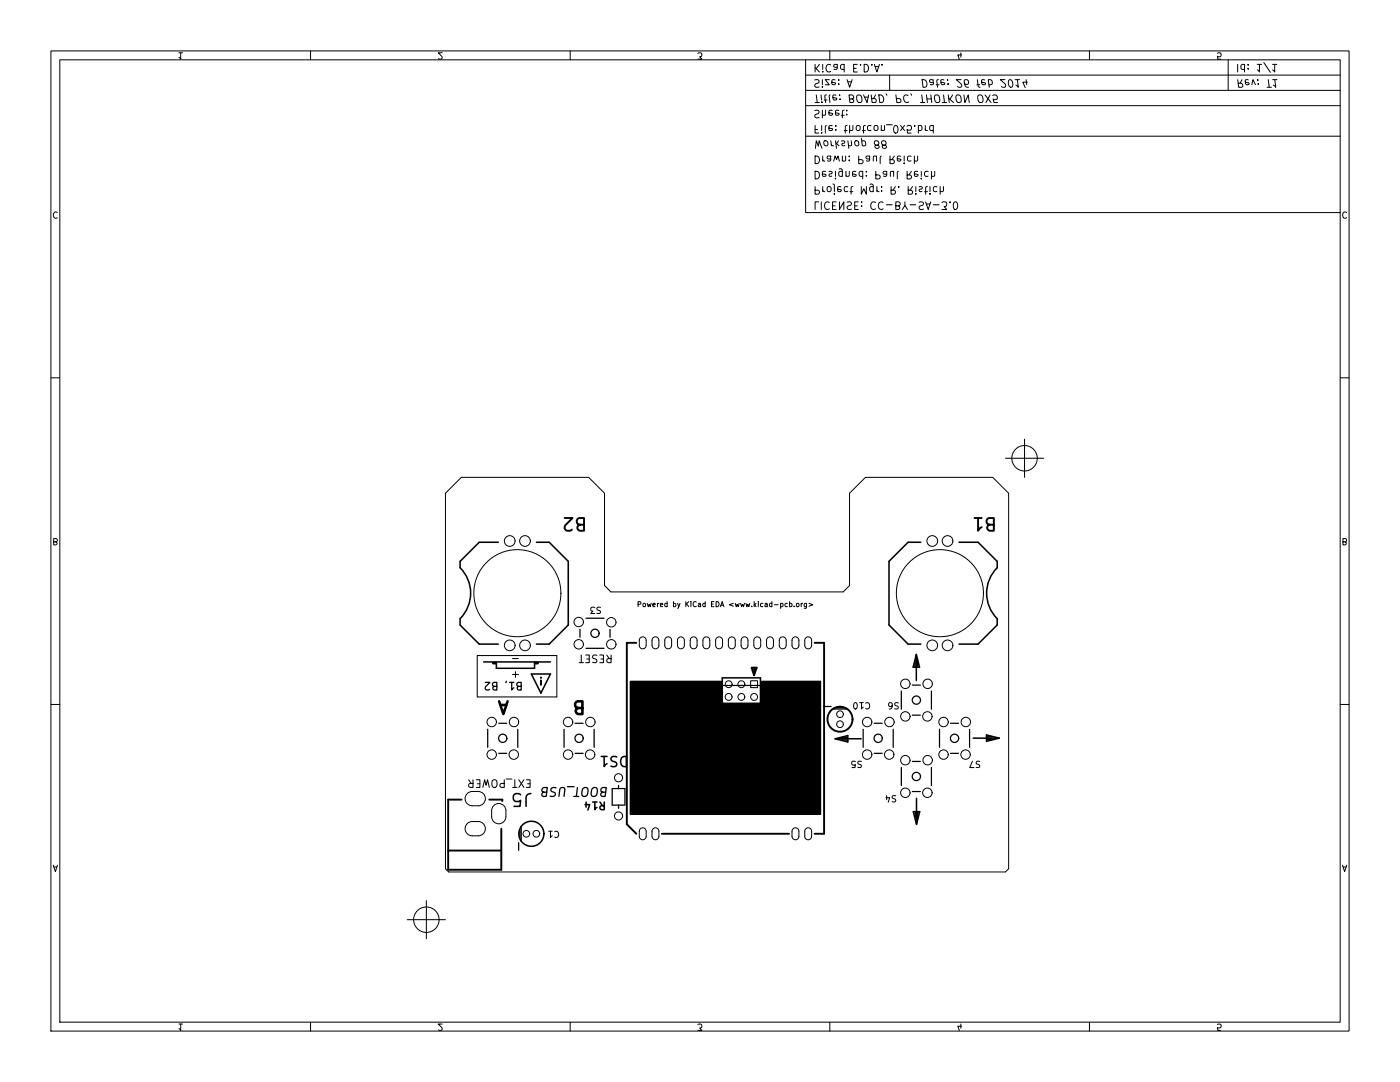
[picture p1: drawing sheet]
<svg xmlns="http://www.w3.org/2000/svg" width="279mm" height="216mm" viewBox="0 0 279 216" stroke-linecap="round" stroke-linejoin="round" font-family="sans-serif">
<g fill="none" stroke="#000" stroke-width=".2">
<path d="M10.2 10.2h259v195.5h-259zM11.9 11.9h255.6v192.1h-255.6zM35.7 10.5h.7M36.1 10.5v1.3l-.4-.4M62 10.2v1.7M88.2 10.5h-.7l.7 .9-.2 .4-.5-.1M113.8 10.2v1.7M139.3 10.7l.5-.2 .3 .3-.1 .4-.4 .1 .5 .5h-.8M160.8 11.9v30.5h106.7M160.8 15h106.7M160.8 18h106.7M162.6 16l.6-.1 .2 .1v.5l-.7 .3-.1 .3 .3 .3 .6-.1"/>
<path d="M162.7 12.8v1.6M162.7 13.5l.8 .9M162.9 18.9l.2 1.6M163.5 12.8l-.6 .9M163.8 18.9l.2 1.1M164.1 17.3v.1M164.1 15.9v1M164.2 14.2v.2M164.2 12.8v1.1M164.5 20h.6M164.9 18.9l-.3 .3 .2 1.3M165.5 15.9h-.8l.8 1h-.8"/>
<path d="M165.6 10.2v1.7M165.7 18.9l-.2 .3 .1 1.3M165.8 13a.61 .61 0 0 0-.8 0 .61 .61 0 0 0-.2 .7 .57 .57 0 0 0 .3 .6 .57 .57 0 0 0 .7-.1M166.7 16l-.5-.1-.2 .2 .1 .7h.6v-.3l-.7-.1M166.8 19l-.4-.1-.2 .3 .2 .7h.5l.1-.3-.8-.2M167.1 12.8l-.1 1h-.6M167.1 12.9l-.5-.1-.2 .3v.3l.7 .1M167.4 15.9v.1M167.4 16.7v.1M167.5 18.9l.1 .2M167.6 19.7l.1 .2M168.5 12.9l-.5-.1-.3 .3 .2 .7h.6"/>
<path d="M168.5 12.8v1.6M169.1 15.9l.5 1.5 .5-1.5M169.2 16.3h.7M169.5 19.7l.7 .1 .2 .2-.1 .3-.2 .2h-.5l-.2-1.6h.6l.3 .2 .1 .3-.4 .3M170.4 13.6h.5M171.1 12.8h-.7v1.6h.7M171.1 19a.55 .55 0 0 1 .9 .4v.6l-.1 .4a.55 .55 0 0 1-.9-.4v-.6zM171.7 12.8v.2M172.3 18.9l.7 1.6 .4-1.6M172.5 12.8a.77 .77 0 0 1 .8 .8 .77 .77 0 0 1-.8 .8zM172.5 19.4h.8M173.9 18.9l.2 1.6h.5l.2-.2 .1-.3-.2-.3h-.7"/>
<path d="M174 12.8v.2M174.5 12.8l.5 1.6 .5-1.6M174.6 13.3h.8M174.7 18.9l-.4 .8M175.4 18.9a.82 .82 0 0 1 .9 .6 .82 .82 0 0 1-.4 1h-.3zM176 12.8v.2M176.8 18.7l.2 .3M177.5 15v3M178.8 18.9l.2 1.6h.6l.2-.2v-.3l-.2-.3h-.7M181.2 19.1a.56 .56 0 0 0-.7 0 .56 .56 0 0 0-.1 .7l.3 .6 .4 .1 .3-.2M181.7 18.7l.2 .3M184 18.9l.1 1.6"/>
<path d="M184 15.9a.82 .82 0 0 1 .9 .5 .82 .82 0 0 1-.3 1h-.4zM184.9 18.9l.2 1.6M185 19.7h.9M185.8 18.9l.2 1.6M186.2 15.9v.9h-.5M186.2 16l-.5-.1-.2 .2 .1 .3 .7 .1M186.6 19a.55 .55 0 0 1 .9 .4l.1 .6-.2 .4a.55 .55 0 0 1-.9-.4v-.6zM186.8 16.9h.6M187.3 15.9l-.3 .2 .1 1.3M188.3 18.9l.2 1.6M188.4 16h-.6v.7l.3 .2 .4-.1v-.3l-.7-.1M189.1 15.9v.1"/>
<path d="M189.2 16.7v.1M189.2 18.9l.2 1.6M189.3 19.6l1 .9M190.1 18.9l-.5 .9M190.9 19a.55 .55 0 0 1 .9 .4v.6l-.1 .4a.55 .55 0 0 1-.9-.4v-.6zM191.8 10.5v.9M191.8 15.9h-1l1.1 1.1v.3l-.2 .1-.6-.1M191.9 11h-.7l.3 .9M192.4 18.9l.2 1.6 .6-1.6 .2 1.6M192.5 16.5l.3 .3h.3l.2-.3-.2-.5-.4-.1-.2 .1a1.12 1.12 0 0 0 .5 1.4h.3M195 16.9h.5M195.1 15.9l.1 1.3 .4 .2"/>
<path d="M195.3 19a.55 .55 0 0 1 .8 .4l.1 .6-.2 .4a.55 .55 0 0 1-.8-.4l-.1-.6zM196.5 16h-.6l.1 .7 .2 .2 .4-.1 .1-.3-.8-.1M196.6 18.9l1.2 1.6M197.2 15.9l.2 1.5M197.2 16l.5-.1 .3 .3-.1 .6h-.6M197.6 18.9l-.8 1.6M198.1 19.1l.2-.2 .6 .2 .2 .5-.2 .2-.5 .1-.2-.2 .2 .8h.7M200.6 15.9h-1l1.1 1.1v.3l-.2 .1-.6-.1M201.4 16l.1-.1a.91 .91 0 0 1 .3 1.5 .9 .9 0 0 1-.4-1.4zM202.6 15.9h.9M203 15.9l.2 1.5-.5-.4M204.8 15.9l.1 1"/>
<path d="M205.1 16.4h-1l.5 1.1M217.4 10.2v1.7M243 10.7l.2-.2 .4 .2 .1 .4-.1 .2h-.4l-.2-.1v.6h.6M245.1 11.9v6.1M247 12.8v1.6M247 15.9l.2 1.5h.6l.2-.1v-.4l-.2-.2-.7-.1M247.9 15.9l-.4 .7M248.4 12.9l-.5-.1-.2 .3 .1 .7h.6M248.4 12.8v1.6M249.1 12.8v.2M249.1 13.6v.2M249.1 16l-.4-.1-.2 .2 .2 .7h.5l.1-.3-.8-.1"/>
<path d="M249.8 16.9l.3-1 .5 1M250.9 12.8h.9M251 15.9v.1M251.1 16.7v.1M251.4 12.8v1.6l-.5-.5M252.2 12.5l1.3 1.9M252.9 17.4h.8M253.1 15.9l.2 1.5M254 12.8h.8M254 15.9h.9M254.4 12.8v1.6l-.4-.5M254.4 15.9l.2 1.5-.5-.4"/>
<path d="M160.8 27.2h106.7M160.8 21.1h106.7M162.6 22.1l.6-.1 .2 .1v.5l-.7 .3-.1 .3 .3 .3 .6-.1M162.7 20.5h.8M162.7 25v1.6h.7M162.7 31.1a.77 .77 0 0 1 .8 .8 .77 .77 0 0 1-.8 .8zM162.7 34.2a.77 .77 0 0 1 .8 .7 .77 .77 0 0 1-.8 .8zM162.7 37.2v1.6h.5l.3-.2v-.4l-.1-.2h-.7M162.7 25.8h.5M162.7 29.6l.2-1.5 .4 1.1 .2-1.1 .5 1.5M164 26.4v.2M164 25v1.1"/>
<path d="M164 20.3v.2M164.1 22v1.5M164.2 31.9l.1 .2h.3M164.2 38l.1 .2h.3M164.2 31.1v1M164.2 37.2v1M164.5 28.2l.4-.1 .2 .1 .1 .6-.1 .2-.3 .1-.3-.1-.1-.6zM164.8 22l-.1 .9-.4 .1-.2-.1M164.8 34.3l-.5-.1-.2 .2 .1 .7h.6v-.3l-.7-.1M164.9 25l-.2 .3v1.3M165.2 37.3l.4-.1 .3 .3v.5l-.3 .2h-.4l-.1-.2zM165.4 34.3h.6v.3l-.6 .3 .2 .3 .4-.1"/>
<path d="M165.8 31.1l-.1 1h-.6M165.8 31.2l-.5-.1-.2 .3v.2l.7 .2M165.8 28.1l.1 1M165.9 28.8l.5 .3M166.1 25.1l-.5-.1-.2 .3 .1 .7h.6l.1-.3-.8-.2M166.1 22.1l-.5-.1-.2 .2 .1 .7h.6l.1-.3-.8-.1M166.2 36.7l.3 .2v1.3M166.4 32.1l.3-1 .3 .8 .2-.8 .3 1M166.5 38.6v.2M166.7 35.6v.1M166.7 34.2v1M166.8 28.1l.1 1.5"/>
<path d="M166.8 25v.2M166.8 25.8v.2M166.8 28.5l.7 .6M167.3 28.1l-.3 .6M167.4 22.1l-.4-.1-.3 .2 .1 .7h.6l.1-.3-.8-.1M167.5 33.7h.3l.3 .3v1.2M167.8 37.3l-.4-.1-.2 .2v.8h.6l.1-.3-.7-.2M167.9 23h.6M167.9 28.2l.4-.1 .3 .3-.1 .1-.4 .2-.1 .2a.38 .38 0 0 0 .6 .1M168.1 34.3l-.4-.1-.3 .3 .1 .6h.6M168.1 31.1v1M168.5 22l-.4 .2v1.3"/>
<path d="M168.5 26.1h.6M168.8 31.1l-.1 1h-.4l-.2-.1M168.8 34.2v1M169 22v.1M169 22.8v.1M169.1 25l-.4 .3v1.3M169.2 37.3l-.4-.1-.3 .3 .1 .7h.6M169.2 28.1l.2 1.5M169.5 31.1v.2M169.5 31.9v.2M169.5 34.2l-.1 .9-.3 .1-.3-.1M169.6 25v1.6"/>
<path d="M169.6 38.2h.6M169.9 28.1v.9l-.3 .1-.3-.1M170.2 25l-.1 1-.3 .1-.2-.2M170.2 37.2l-.3 .2v1.4M170.7 28.2l.3-.1 .3 .1 .1 .6-.1 .2-.4 .1-.2-.1-.1-.6zM170.8 34.3l-.4-.1-.3 .2 .1 .7h.6l.1-.3-.8-.1M170.9 25.2l.3-.2 .4 .2 .1 .6-.2 .2-.3 .1-.3-.2zM171.4 31.1v1.6h.6l.2-.2v-.4l-.1-.2h-.7M171.9 37.2v1.6l.5-1.1 .5 1.1v-1.6M171.9 27.6l.2 1.5M172 28.2h.6l.2 .6-.3 .3-.4-.1M172.1 26.1h.6"/>
<path d="M172.2 34.3l-.5-.1-.2 .3 .1 .6h.6M172.2 34.2v1.5M172.7 25l-.4 .3v1.3M172.9 34.2v.1M172.9 35v.1M173.6 31.1l-.1 1h-.6M173.6 31.2l-.6-.1-.2 .3 .1 .2 .7 .2M173.6 36.8l.4-.1 .3 .3v1.2M173.8 25.1l-.4-.1-.3 .3 .2 .7h.5M174.3 37.3l-.5-.1-.2 .3 .1 .7h.6M174.5 25.2l.2-.2 .5 .2v.6l-.1 .2-.4 .1-.2-.2zM174.8 34.2v1.5h.6l.2-.1 .1-.4-.2-.2-.7-.1"/>
<path d="M174.8 29l-.2 .2 .1 .3 .2 .1 .5-.1 .1-.2-.1-.2-.7-.2-.2-.2 .1-.5a.5 .5 0 0 1 .7 0 .5 .5 0 0 1 0 .7l-.2 .1M174.9 31.3l-.2-.2-.3 .1-.1 .9M174.9 31.1v1M175 38l.2 .2h.2M175 37.2v1M175.9 31.1l-.2 .3v1.3M175.9 25v1.1M175.9 37.2v.2M175.9 38v.2M176.3 29l-.3 .2 .1 .3 .3 .1 .4-.1 .1-.2-.1-.2-.7-.2-.1-.2v-.5a.5 .5 0 0 1 .7 0 .5 .5 0 0 1 0 .7l-.1 .1M176.5 25v1l-.4 .1-.2-.2M176.9 24.9h1.2"/>
<path d="M177 34.2l-.1 .9h-.6M177 34.3l-.5-.1-.3 .2 .1 .3 .7 .1M177.6 31.1v1.6h.6l.2-.2 .1-.4-.2-.2h-.7M177.8 37.2v1.6h.6l.2-.2 .1-.4-.1-.2h-.8M178.3 34.3l-.2-.1-.3 .1-.1 .9M178.3 34.2v1M178.5 25.2l.2-.2a.81 .81 0 0 1 .5 .8 .81 .81 0 0 1-.5 .8l-.2-.2-.2-.4zM178.5 31.1l-.5 .8M178.7 37.2l-.5 .8M179.3 34.2l-.2 .2v1.3M179.4 37.2v.2M179.7 31.2l-.4-.1-.2 .3v.7h.6l.1-.3-.7-.2"/>
<path d="M179.7 25l.8 1.1M180.4 32.5v.2M180.4 31.1v1M180.5 25l-.8 1.1M181 25.2l.2-.2 .6 .2 .1 .5-.1 .2-.6 .1-.2-.2 .1 .8h.7M181 34.2v1.5h.6l.2-.1 .1-.4-.1-.2-.8-.1M181.2 37.2v1.6h.6l.2-.2 .1-.4-.1-.2h-.8M181.8 31.2l-.4-.1-.3 .3 .1 .7h.6M181.9 34.2l-.5 .7M182.1 37.2l-.5 .8M182.5 31.1v1.6M182.6 25v.2"/>
<path d="M182.8 38.6v.2M182.8 37.2v1M183.1 31.1v1h-.4l-.2-.1M183.1 34.3l-.4-.1-.2 .2 .1 .7h.5l.1-.3-.7-.1M183.3 25.1l.4-.1 .3 .3-.1 .7h-.6M183.3 25v1.6M183.4 37.3h.6v.4l-.6 .3 .2 .2h.4M183.7 20.5h.9M183.9 35.6v.1M183.9 34.2v1M184.5 38.2h.6M184.7 25.8l.1 .2 .3 .1"/>
<path d="M184.7 25v1.1M185.1 37.2l-.4 .2v1.4M185.2 34.3l-.4-.1-.3 .3 .2 .6h.5M185.6 38.6v.2M185.6 37.2v1M185.9 34.2v1.5M186.3 25.1l-.5-.1-.3 .3 .2 .7h.6M186.3 25v1.6M186.5 34.2v.9l-.4 .1-.2-.1M187 37.3l-.5-.1-.2 .3 .1 .7h.6M187.6 37.2v1.6M188.1 20.5h.8"/>
<path d="M188.3 37.2l-.1 1h-.3l-.3-.1M11.4 42.4a.6 .6 0 0 0-.8 .4 .6 .6 0 0 0 .6 .8l.2-.2M163.4 40.3h-.7v1.5M163.9 40.3v1.5M165.5 40.4a.61 .61 0 0 0-.8 0 .61 .61 0 0 0-.1 .7 .57 .57 0 0 0 .3 .6 .57 .57 0 0 0 .6 0M166.2 41.1h.5M166.9 40.3h-.7v1.5h.7M167.5 40.3v1.5l.9-1.5v1.5M169.1 40.3h.5l.3 .1v.5l-.7 .2-.1 .4 .2 .3 .6-.1M170.6 41.1h.5M171.3 40.3h-.7v1.5h.7M172 40.3v.1"/>
<path d="M172 41.1v.1M174.7 40.4a.61 .61 0 0 0-.7 0 .61 .61 0 0 0-.2 .7 .57 .57 0 0 0 .3 .6 .57 .57 0 0 0 .6 0M176.2 40.4a.61 .61 0 0 0-.7 0 .61 .61 0 0 0-.2 .7 .57 .57 0 0 0 .3 .6 .57 .57 0 0 0 .6 0M176.9 40.9h1.2M178.8 41.1h.6l.2 .3-.2 .3-.6 .1v-1.5h.6l.3 .3a.4 .4 0 0 1-.4 .5M180.1 41.8l.5-.8 .5 .8M180.6 40.3v.7M181.6 40.9h1.2M183.4 40.3h.6l.2 .1v.5l-.6 .2-.2 .4 .3 .3 .6-.1M184.7 40.3l.5 1.5 .5-1.5M184.9 40.7h.7M186.3 40.9h1.1"/>
<path d="M188 40.4l.6-.1 .3 .3v.5l-.5 .1 .5 .6h-.9M189.6 40.3v.1M190.4 40.4l.2-.1a.81 .81 0 0 1 .5 .7 .81 .81 0 0 1-.5 .8l-.2-.1-.2-.5zM268.7 42.4a.6 .6 0 0 0-.8 .4 .6 .6 0 0 0 .6 .8l.2-.2M10.2 75.4h1.7M267.5 75.4h1.7M88.9 98.4l3.2-3.1h25.4l3.2 3.1v18.4l1.2 1.3h46.4l1.2-1.3v-18.4l3.2-3.1h25.4l3.2 3.1v75l-.6 .6h-111.2l-.6-.6zM200.7 91.4h7.6M204.5 87.6v7.7M10.7 108.1l.6 .1v.4l-.6 .1v-1.2h.5l.2 .4-.3 .2M268 108.1l.6 .1v.4l-.6 .1v-1.2h.5l.2 .4-.3 .2M95.3 130.8h15.8v8.3h-15.8z"/>
<path d="M102.3 131.4h1.2M102.3 134.6h1.2M102.9 134v1.2M115.6 132.2h.8M116 130.7v1.5M116.9 130.7h.7v1.5h-.7M117.1 131.5h.5M118.7 121.3l-.6-.1-.2 .2 .1 .4 .3 .1-.4 .5h.8M119.1 130.8l-.6-.1-.2 .1v.5l.7 .3 .1 .3-.3 .3h-.5M119.7 130.7h.7v1.5h-.7M119.8 121.2h-.4l-.2 .1v.3l.5 .3 .1 .3-.2 .2h-.5M119.9 131.5h.5"/>
<path d="M121.1 130.7l.5 .7M122 130.7v1.5h-.6l-.2-.1-.1-.4 .1-.2 .8-.1M125.8 136h18.2v4.5h8v-4.5h11.8v26.5h-38zM127.3 120.6l.5-.1 .1-.4-.6-.1v1.1M127.8 127.3a.69 .69 0 0 1 .7-.2 .69 .69 0 0 1 .5 .7v1a.69 .69 0 0 1-.7 .7 .69 .69 0 0 1-.7-.7v-1zM128.4 120.5h.4l-.1 .5h-.3zM129.2 120.4l.2 .7 .2-.5 .2 .5 .2-.7M130.3 120.7l.5-.1-.1-.2h-.3l-.1 .1v.5h.4M130.3 127.3a.69 .69 0 0 1 .8-.2 .69 .69 0 0 1 .4 .7v1a.69 .69 0 0 1-.7 .7 .69 .69 0 0 1-.7-.7v-1zM131.2 120.4v.7M131.5 120.4l-.3 .2M131.8 120.7l.5-.1-.1-.2h-.3l-.1 .1v.5h.4"/>
<path d="M133.1 120.4h-.2l-.2 .2 .1 .4h.3M133.1 120v1.1M134 127.8a.69 .69 0 0 0-.6-.7 .69 .69 0 0 0-.7 .7v1a.69 .69 0 0 0 .6 .7 .69 .69 0 0 0 .7-.7M134 127.8v1M134.4 120.4h.3l.2 .2-.1 .4h-.4M134.4 120v1.1M135.2 120.4l.3 .7M135.4 127.3a.69 .69 0 0 1 .8-.2 .69 .69 0 0 1 .4 .7v1a.69 .69 0 0 1-.7 .7 .69 .69 0 0 1-.7-.7v-1zM135.7 120.4l-.5 1M136.9 120v1.1M137 120.5l.5 .6M137.5 120l-.6 .6"/>
<path d="M137.9 120v.1M137.9 120.4v.7M137.9 127.3a.69 .69 0 0 1 .8-.2 .69 .69 0 0 1 .4 .7v1a.69 .69 0 0 1-.7 .7 .69 .69 0 0 1-.7-.7v-1zM139 120.1a.45 .45 0 0 0-.7 .5 .45 .45 0 0 0 .7 .4M139.4 120.4h.4v.7M139.8 120.6l-.5 .2 .2 .3 .3-.1M140.5 127.3a.69 .69 0 0 1 .7-.2 .69 .69 0 0 1 .5 .7v1a.69 .69 0 0 1-.7 .7 .69 .69 0 0 1-.7-.7v-1zM140.7 120.4h-.3l-.1 .2 .1 .4h.3M140.7 120v1.1M142 120.5h.3M142.5 120h-.5v1.1h.5M142.9 120a.51 .51 0 0 1 .6 .6 .51 .51 0 0 1-.6 .5z"/>
<path d="M143 127.3a.69 .69 0 0 1 .8-.2 .69 .69 0 0 1 .4 .7v1a.69 .69 0 0 1-.7 .7 .69 .69 0 0 1-.7-.7v-1zM143.8 121.1l.3-1.1 .4 1.1M143.9 120.8h.5M145.4 127.8v1M145.4 127.8a.69 .69 0 0 1 .7-.7 .69 .69 0 0 1 .6 .7v1a.69 .69 0 0 1-.6 .7 .69 .69 0 0 1-.7-.7M146.4 120.4l-.8 .3 .8 .3M146.7 120.4l.2 .7 .2-.5 .2 .5 .2-.7M147.8 120.4l.2 .7 .2-.5 .2 .5 .2-.7M148.1 127.3a.69 .69 0 0 1 .8-.2 .69 .69 0 0 1 .4 .7v1a.69 .69 0 0 1-.7 .7 .69 .69 0 0 1-.7-.7v-1zM148.9 120.4l.2 .7 .2-.5 .1 .5 .2-.7M149.8 135.8h1.4v1.4h-1.4zM150 133.2h.1"/>
<path d="M150 121v.1M150.5 120v1.1M150.6 120.7l.3 .4M150.6 127.3a.69 .69 0 0 1 .8-.2 .69 .69 0 0 1 .4 .7v1a.69 .69 0 0 1-.7 .7 .69 .69 0 0 1-.7-.7v-1zM150.9 120.4l-.4 .4M151.3 120v.1M151.3 120.4v.7M152.3 120.4h-.3l-.2 .2 .1 .4h.4M152.7 120.4h.4v.7M153.1 120.6l-.5 .2 .2 .3 .3-.1M153.2 127.3a.69 .69 0 0 1 .7-.2 .69 .69 0 0 1 .5 .7v1a.69 .69 0 0 1-.7 .7 .69 .69 0 0 1-.7-.7v-1zM154 120.4h-.2l-.2 .2 .1 .4h.3"/>
<path d="M154 120v1.1M154.5 120.7h.8M155.7 127.3a.69 .69 0 0 1 .8-.2 .69 .69 0 0 1 .4 .7v1a.69 .69 0 0 1-.7 .7 .69 .69 0 0 1-.7-.7v-1zM155.8 120.4h.3l.2 .2-.1 .4h-.4M155.8 120.4v1M157.1 120.4h-.2l-.2 .2 .1 .4h.3M157.6 120.4h.3l.2 .2-.1 .4h-.4M157.6 120v1.1M158.3 127.3a.69 .69 0 0 1 .7-.2 .69 .69 0 0 1 .4 .7v1a.69 .69 0 0 1-.7 .7 .69 .69 0 0 1-.6-.7v-1zM158.5 121v.1M159 120.4h.3l.2 .2v.3l-.2 .2-.4-.2zM159.9 120.4v.7"/>
<path d="M160.2 120.4l-.3 .2M161 120.4v.8l-.2 .2h-.3M161 120.4h-.3l-.2 .2 .1 .4h.4M161.4 120.4l.8 .3-.8 .3M162 127.8a.69 .69 0 0 0-.7-.7 .69 .69 0 0 0-.7 .7v1a.69 .69 0 0 0 .7 .7 .69 .69 0 0 0 .7-.7M162 127.8v1M10.2 140.6h1.7M93.4 158.2a2.83 2.83 0 0 1 3.2 .3 1.42 1.42 0 0 1 .1 1.5 1.42 1.42 0 0 1-1.3 .8 2.19 2.19 0 0 1-2.3-.6 1.43 1.43 0 0 1 .3-2zM93.5 155.6l.5 .7M94.4 155.6v1.5h-.6l-.2-.1-.1-.4 .2-.2 .7-.1M95.1 155.6h.7v1.5h-.7M95.3 156.4h.5"/>
<path d="M96.4 157.1l.3-1.5 .3 1.1 .3-1.1 .4 1.5M98.4 155.7a.51 .51 0 0 1 .5-.1 .51 .51 0 0 1 .3 .5v.5a.51 .51 0 0 1-.5 .5 .51 .51 0 0 1-.5-.5v-.5zM100.6 155.6v1.5h-.5l-.3-.1v-.4l.1-.2 .7-.1M101 155.4h1.2M102.3 157.1h.9M102.7 155.6v1.5M103.5 155.6l1.1 1.5M104.6 155.6l-1.1 1.5M105.1 155.6h.7v1.5h-.7M105.3 156.4h.5M152.1 140.1h.6l-.6 .7 .2 .3 .4-.1M153.7 140.1v1l-.6-.1 .1-.4 .5-.1"/>
<path d="M170.5 140.3l.2-.1a.68 .68 0 0 1 .4 .6 .68 .68 0 0 1-.4 .7l-.3-.5zM170.7 152l-.2-.1-.5 .1v.4l.1 .2 .4 .1 .2-.1-.1 .6h-.6M171.6 140.2h.7M171.9 151.9h-.5l-.2 .2 .1 .3 .5 .3v.3l-.1 .2-.5-.1M171.9 140.2v1.3l.4-.4M172.8 140.3a.6 .6 0 0 1 .8 .4 .6 .6 0 0 1-.6 .8l-.2-.1M176.8 159.2h.8l-.3 .9M177 158.7v.9M178.1 140.7l-.3 .3-.3-.1-.2-.2 .1-.4 .4-.1 .3 .2-.1 .8-.2 .2-.3 .1M178.8 158.8l-.5-.1-.2 .2v.3l.5 .3 .2 .3-.3 .2h-.5M179.3 140.3l-.5-.1-.2 .1v.4l.6 .2 .1 .3-.3 .3-.5-.1M194.1 151.9l-.6 1.3h.9"/>
<path d="M195.5 151.9h-.5l-.2 .2 .1 .3 .6 .3v.3l-.2 .2-.5-.1M267.5 140.6h1.7M10.6 172.6l.4 1.3 .5-1.3M10.7 173h.7M85.1 179.7v7.6M93.4 164.2a2.83 2.83 0 0 1 3.2 .3 1.42 1.42 0 0 1 .1 1.5 1.42 1.42 0 0 1-1.3 .8 2.19 2.19 0 0 1-2.3-.6 1.43 1.43 0 0 1 .3-2zM98.4 160.9a1.42 1.42 0 0 1 1.6-.5 1.42 1.42 0 0 1 1 1.4 2.19 2.19 0 0 1-.6 2.3 1.42 1.42 0 0 1-1.5 .1 1.42 1.42 0 0 1-.8-1.2v-1.2zM109.5 165.9h.7M109.9 165.9v1.2l.3-.3M110.7 166a.6 .6 0 0 1 .8 .4 .6 .6 0 0 1-.6 .7l-.2-.1M127.8 165.4a.69 .69 0 0 1 .7-.2 .69 .69 0 0 1 .5 .7v1a.69 .69 0 0 1-.7 .7 .69 .69 0 0 1-.7-.7v-1zM130.3 165.4a.69 .69 0 0 1 .8-.2 .69 .69 0 0 1 .4 .7v1a.69 .69 0 0 1-.7 .7 .69 .69 0 0 1-.7-.7v-1z"/>
<path d="M158.3 165.4a.69 .69 0 0 1 .7-.2 .69 .69 0 0 1 .4 .7v1a.69 .69 0 0 1-.7 .7 .69 .69 0 0 1-.6-.7v-1zM162 165.9a.69 .69 0 0 0-.7-.7 .69 .69 0 0 0-.7 .7v1a.69 .69 0 0 0 .7 .7 .69 .69 0 0 0 .7-.7M162 165.9v1M267.9 172.6l.5 1.3 .4-1.3M268 173h.7M81.3 183.5h7.6M35.7 204.3h.7M36.1 204.3v1.3l-.4-.4M62 204v1.7M88.2 204.3h-.7l.7 .9-.2 .4-.5-.1M113.8 204v1.7M139.3 204.5l.5-.2 .3 .3-.1 .4-.4 .1 .5 .5h-.8"/>
<path d="M165.6 204v1.7M191.8 204.3v.9M191.9 204.8h-.7l.3 .9M217.4 204v1.7M243 204.5l.2-.2 .4 .2 .1 .4-.1 .2h-.4l-.2-.1v.6h.6"/>
<circle cx="204.5" cy="91.4" r="2.54"/>
<circle cx="101.7" cy="107.9" r="1.07"/>
<circle cx="103.3" cy="118.4" r="8.7"/>
<circle cx="104.8" cy="107.9" r="1.07"/>
<circle cx="186.1" cy="107.9" r="1.07"/>
<circle cx="187.6" cy="118.4" r="8.7"/>
<circle cx="189.1" cy="107.9" r="1.07"/>
<circle cx="101.7" cy="128.8" r="1.07"/>
<circle cx="104.8" cy="128.8" r="1.07"/>
<circle cx="115.5" cy="128.6" r=".94"/>
<circle cx="115.5" cy="124.1" r=".94"/>
<circle cx="122" cy="128.6" r=".94"/>
<circle cx="122" cy="124.2" r=".94"/>
<circle cx="145.4" cy="136.5" r=".69"/>
<circle cx="145.4" cy="139.1" r=".69"/>
<circle cx="148" cy="136.5" r=".69"/>
<circle cx="148" cy="139.1" r=".69"/>
<circle cx="150.5" cy="139.1" r=".69"/>
<circle cx="180.7" cy="136.4" r=".94"/>
<circle cx="185.1" cy="136.4" r=".94"/>
<circle cx="186.1" cy="128.8" r="1.07"/>
<circle cx="189.1" cy="128.8" r="1.07"/>
<circle cx="98.1" cy="144.1" r=".94"/>
<circle cx="98.1" cy="150.6" r=".94"/>
<circle cx="102.5" cy="150.6" r=".94"/>
<circle cx="102.6" cy="144.1" r=".94"/>
<circle cx="113.4" cy="144.1" r=".94"/>
<circle cx="113.4" cy="150.6" r=".94"/>
<circle cx="117.8" cy="150.6" r=".94"/>
<circle cx="117.8" cy="144.1" r=".94"/>
<circle cx="123.4" cy="155.2" r=".81"/>
<circle cx="167.6" cy="144.5" r=".67"/>
<circle cx="167.6" cy="142.5" r=".67"/>
<circle cx="173.1" cy="144.1" r=".94"/>
<circle cx="173.1" cy="150.6" r=".94"/>
<circle cx="177.5" cy="150.6" r=".94"/>
<circle cx="177.5" cy="144.1" r=".94"/>
<circle cx="180.7" cy="142.9" r=".94"/>
<circle cx="180.7" cy="151.7" r=".94"/>
<circle cx="180.7" cy="158.2" r=".94"/>
<circle cx="185.1" cy="142.9" r=".94"/>
<circle cx="185.1" cy="158.2" r=".94"/>
<circle cx="185.1" cy="151.7" r=".94"/>
<circle cx="188.3" cy="144.1" r=".94"/>
<circle cx="188.3" cy="150.6" r=".94"/>
<circle cx="192.7" cy="150.6" r=".94"/>
<circle cx="192.7" cy="144.1" r=".94"/>
<circle cx="105" cy="166.4" r=".67"/>
<circle cx="107" cy="166.4" r=".67"/>
<circle cx="123.4" cy="162.8" r=".81"/>
<circle cx="85.1" cy="183.5" r="2.54"/>
</g>
<g fill="none" stroke="#000" stroke-width=".25">
<path d="M96.8 136.2h1l-1 1.1 .1 .2 .2 .2 .6-.2M98.6 137a.41 .41 0 0 1-.3-.4 .41 .41 0 0 1 .3-.4h.6v1.5l-.8-.2v-.2l.1-.3h.7M101.1 135.9l-.1 .3M101.7 136.2h.9M102.1 136.2v1.5l.5-.4M103.5 137a.41 .41 0 0 1-.4-.4 .41 .41 0 0 1 .3-.4h.6v1.5l-.7-.2-.1-.2 .2-.3h.6M108 135.1v.2M108 135.7v1M115.7 125.6v1.6M116.9 129.4h3.6M116.9 123.4h3.6M121.7 125.6v1.6"/>
<path d="M126.7 136.8h36.1v24.9h-36.1zM179.9 137.9v3.6M182.1 136.7h1.6M185.9 137.9v3.6M97.3 145.5v3.6M99.5 150.3h1.6M99.5 144.3h1.6M103.3 145.5v3.6M108.5 158.1l-.4-.4 .2-.4 .2-.2h.7l-.2 1.8h-.6l-.2-.1-.1-.4 .2-.2 .8-.1M111 157.2a.75 .75 0 0 0-.9 .1l-.1 .5 .8 .4-.1 .6a.75 .75 0 0 1-.9 0M111.5 158.9l.2-1.4a.57 .57 0 0 1 1-.2l-.1 1.6M112.6 145.5v3.6"/>
<path d="M113.2 157h1.4M114.5 158.9h1M114.8 150.3h1.6M114.8 144.3h1.6M115.2 157.1l-.2 1.8M116.3 157.4a.61 .61 0 0 1 1 0 1.31 1.31 0 0 1-.5 1.5l-.5-.1a1.33 1.33 0 0 1 0-1.4zM118.2 157.4a.61 .61 0 0 1 1 0 1.31 1.31 0 0 1-.5 1.5l-.5-.1a1.33 1.33 0 0 1 0-1.4zM118.6 145.5v3.6M120.3 158.1l-.4-.4 .1-.4 .3-.2h.7l-.2 1.8h-.6l-.3-.1v-.4l.2-.2 .8-.1M123.4 156.7v.7M143.5 149.2h2.6M144.8 148v2.5"/>
<path d="M164.3 141h1.6M166.1 141.5h3.1M166.9 141.2h1.5M172.3 145.5v3.6M174.5 150.3h1.6M174.5 144.3h1.6M178.3 145.5v3.6M179.9 153.1v3.6M182.1 157.9h1.6M182.1 151.9h1.6M182.1 142.7h1.6M185.9 153.1v3.6"/>
<path d="M187.5 145.5v3.6M189.7 150.3h1.6M189.7 144.3h1.6M193.5 145.5v3.6M103.5 168.1v1.6M103.8 165.6v1.5M104 164.8v3.1M123.4 160.7v.6M124.7 160.5v-3.1h-2.5v3.3h2.5"/>
<circle cx="118.7" cy="126.4" r=".82"/>
<circle cx="182.9" cy="139.7" r=".82"/>
<circle cx="100.3" cy="147.3" r=".82"/>
<circle cx="115.6" cy="147.3" r=".82"/>
<circle cx="175.3" cy="147.3" r=".82"/>
<circle cx="182.9" cy="154.9" r=".82"/>
<circle cx="190.5" cy="147.3" r=".82"/>
</g>
<path d="M98.4 132.3h.5M99.6 139.9l.9 2.6 .8-2.6M106.8 132.3h.5M99.9 140.7h1.2M115.4 141.3a.68 .68 0 0 1-.6-.6 .68 .68 0 0 1 .5-.8h.9v2.6h-.8a.62 .62 0 0 1-.5-.6 .62 .62 0 0 1 .5-.6h.8" fill="none" stroke="#000" stroke-width=".51"/>
<g fill="none" stroke="#000" stroke-width=".3">
<path d="M99.4 108.2h-3.8l-3.8 3.8v1.3a7.2 7.2 0 0 1 0 10.1v1.3l3.8 3.8h3.8M107.1 108.2h2.5l3.8 3.8v12.7l-3.8 3.8h-2.5M183.8 108.2h-2.6l-3.8 3.8v12.7l3.8 3.8h2.6M191.4 108.2h3.8l3.8 3.8v1.3a7.2 7.2 0 0 0 0 10.1v1.3l-3.8 3.8h-3.8M96.5 132.1h13.4M99.1 132.1v1.3h7.6v-1.3M106 134.5h3.9l-1.9 3.8zM144.1 135.3h7.7v5h-7.7zM182.6 131.9v1.2M182.9 130.7v5.1M182.9 130.6l.6 2.5h-1.3zM183.1 132v.9"/>
<path d="M103.9 158.6l-.4-.2h-.6l-.3 .2-.2 .8 .3 .4 .8 .1 .4-.2-.1 1.2h-1.2M106 158.4a.82 .82 0 0 0-1 .7v1.8M120 150.9h1.2M120.6 150.9v2.1l.6-.6M123.1 151h-1a.49 .49 0 0 0-.2 .5 .49 .49 0 0 0 .4 .4 .74 .74 0 0 1 .8 .5l-.1 .4-.3 .2-.8-.1M124.1 151.2l.4-.3h.5v2.1a1.06 1.06 0 0 1-1.1-.6 1.06 1.06 0 0 1 .2-1.2zM166.7 147.4l2.5-.6v1.3zM166.8 147.4h5.1M167.9 147.7h1.3M168.1 147.2h.9M182.9 159.3v5.1M194.2 147.3h5.1"/>
<path d="M196.9 147h1.3M196.9 146.7l2.5 .6-2.5 .6zM197.1 147.5h.9M116.7 160.5h1l-.4 1.1M117 160v1.1M118.3 160h.8M118.7 160v1.6l.4-.5M119.7 160l.5 .8M120.6 160v1.6h-.6l-.2-.2-.1-.3 .2-.3h.7M182.3 162h1.2l-.6 2.5zM182.7 162.1v1M183.2 162v1.2"/>
<circle cx="106" cy="166.4" r="2.5"/>
</g>
<g fill="none" stroke="#000" stroke-width=".38">
<path d="M112.7 103.4h1.6l-1.5 1.4a.69 .69 0 0 0 .4 1.1h.6l.3-.2M115.7 104.7a.68 .68 0 0 1-.6-.6 .68 .68 0 0 1 .5-.7h1v2.5h-.9a.62 .62 0 0 1-.5-.6 .62 .62 0 0 1 .5-.6h.9M194.5 103.4h1.4M195.2 103.4v2.5l.7-.7M197.5 104.7a.68 .68 0 0 1-.6-.6 .68 .68 0 0 1 .5-.7h.9v2.5h-.8a.62 .62 0 0 1-.5-.6 .62 .62 0 0 1 .5-.6h.8M127 128.3h-1.9v36.2l1.9 1.9M150 133.2l.5 1.5 .5-1.5h-.9M150.5 133.2v1.3M162.6 128.3h1.9v38.1h-1.9M92.1 159.6h-2.7v14h10.6v-8.2M97.6 159.6h2.6v.3M89.4 169.7h10.6"/>
<path d="M132.1 166.4h25.4"/>
<circle cx="167.6" cy="143.5" r="2.5"/>
</g>
<path d="M125.8 136h18.2v4.5h8v-4.5h11.8v26.5h-38z" fill="#000"/>
</svg>
